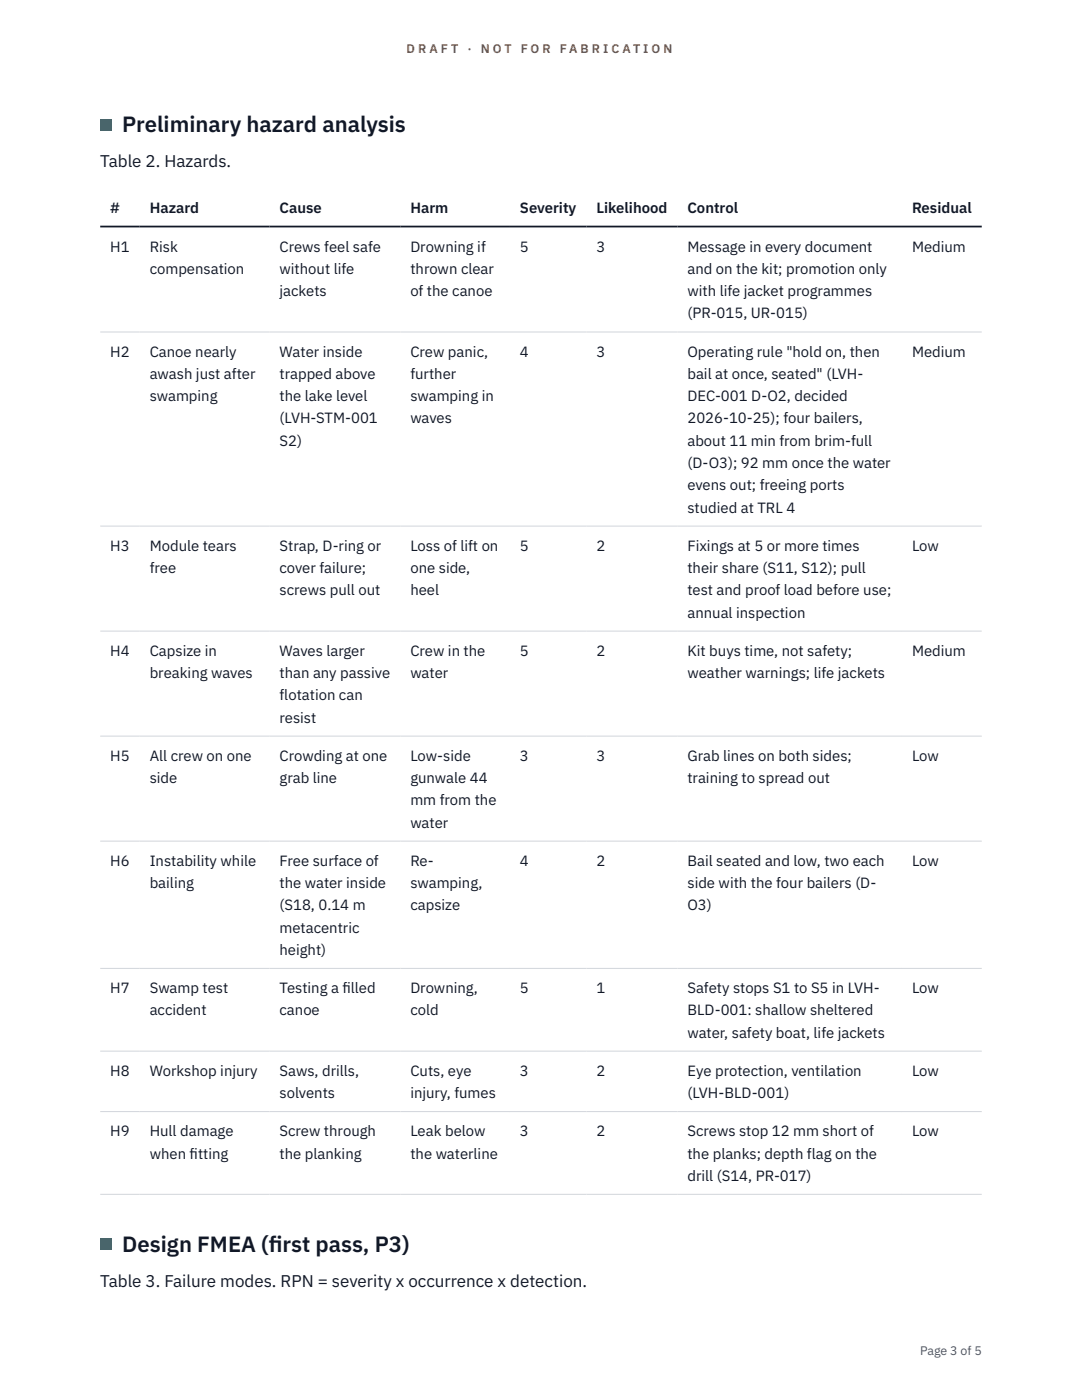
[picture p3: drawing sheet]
<svg xmlns="http://www.w3.org/2000/svg" width="216mm" height="279mm" viewBox="0 0 216 279" stroke-linecap="round" stroke-linejoin="round" font-family="sans-serif">
<defs><g id="words">
<g font-size="4.4" fill="#111827">
<text x="24.4" y="26.4">Preliminary hazard analysis</text>
<text x="24.4" y="249.9">Design FMEA (f</text>
<text x="53.6" y="249.9">irst pass, P3)</text>
</g>
<g font-size="3.4" fill="#111827">
<text x="20" y="33.3">Table 2. Hazards.</text>
<text x="20" y="256.8">Table 3. Failure modes. RPN = severity x occurrence x detection.</text>
</g>
<g font-size="3" fill="#111827">
<text x="22" y="42.4">#</text>
<text x="29.9" y="42.4">Hazard</text>
<text x="55.8" y="42.4">Cause</text>
<text x="81.9" y="42.4">Harm</text>
<text x="103.8" y="42.4">Severity</text>
<text x="119" y="42.4">Likelihood</text>
<text x="137.2" y="42.4">Control</text>
<text x="182" y="42.4">Residual</text>
<text x="22" y="50.2">H1</text>
<text x="29.9" y="50.2">Risk</text>
<text x="55.8" y="50.2">Crews feel safe</text>
<text x="81.9" y="50.2">Drowning if</text>
<text x="103.8" y="50.2">5</text>
<text x="119" y="50.2">3</text>
<text x="137.2" y="50.2">Message in every document</text>
<text x="182" y="50.2">Medium</text>
<text x="29.9" y="54.7">compensation</text>
<text x="55.8" y="54.7">without life</text>
<text x="55.8" y="59.1">jackets</text>
<text x="81.9" y="54.7">thrown clear</text>
<text x="81.9" y="59.1">of the canoe</text>
<text x="137.2" y="54.7">and on the kit; promotion only</text>
<text x="137.2" y="59.1">with life jacket programmes</text>
<text x="137.2" y="63.6">(PR-015, UR-015)</text>
<text x="22" y="71.2">H2</text>
<text x="29.9" y="71.2">Canoe nearly</text>
<text x="55.8" y="71.2">Water inside</text>
<text x="81.9" y="71.2">Crew panic,</text>
<text x="103.8" y="71.2">4</text>
<text x="119" y="71.2">3</text>
<text x="137.2" y="71.2">Operating rule &quot;hold on, then</text>
<text x="182" y="71.2">Medium</text>
<text x="29.9" y="75.6">awash just after</text>
<text x="55.8" y="75.6">trapped above</text>
<text x="81.9" y="75.6">further</text>
<text x="137.2" y="75.6">bail at once, seated&quot; (LVH-</text>
<text x="29.9" y="80.1">swamping</text>
<text x="55.8" y="80.1">the lake level</text>
<text x="81.9" y="80.1">swamping in</text>
<text x="137.2" y="80.1">DEC-001 D-O2, decided</text>
<text x="55.8" y="84.5">(LVH-STM-001</text>
<text x="55.8" y="89">S2)</text>
<text x="81.9" y="84.5">waves</text>
<text x="137.2" y="84.5">2026-10-25); four bailers,</text>
<text x="137.2" y="89">about 11 min from brim-full</text>
<text x="137.2" y="93.4">(D-O3); 92 mm once the water</text>
<text x="137.2" y="97.8">evens out; freeing ports</text>
<text x="137.2" y="102.3">studied at TRL 4</text>
<text x="22" y="109.9">H3</text>
<text x="29.9" y="109.9">Module tears</text>
<text x="55.8" y="109.9">Strap, D-ring or</text>
<text x="81.9" y="109.9">Loss of lift on</text>
<text x="103.8" y="109.9">5</text>
<text x="119" y="109.9">2</text>
<text x="137.2" y="109.9">Fixings at 5 or more times</text>
<text x="182" y="109.9">Low</text>
<text x="29.9" y="114.4">free</text>
<text x="55.8" y="114.4">cover failure;</text>
<text x="55.8" y="118.8">screws pull out</text>
<text x="81.9" y="114.4">one side,</text>
<text x="81.9" y="118.8">heel</text>
<text x="137.2" y="114.4">their share (S11, S12); pull</text>
<text x="137.2" y="118.8">test and proof load before use;</text>
<text x="137.2" y="123.3">annual inspection</text>
<text x="22" y="130.9">H4</text>
<text x="29.9" y="130.9">Capsize in</text>
<text x="55.8" y="130.9">Waves larger</text>
<text x="81.9" y="130.9">Crew in the</text>
<text x="103.8" y="130.9">5</text>
<text x="119" y="130.9">2</text>
<text x="137.2" y="130.9">Kit buys time, not safety;</text>
<text x="182" y="130.9">Medium</text>
<text x="29.9" y="135.3">breaking waves</text>
<text x="55.8" y="135.3">than any passive</text>
<text x="81.9" y="135.3">water</text>
<text x="137.2" y="135.3">weather warnings; life jackets</text>
<text x="55.8" y="139.8">flotation can</text>
<text x="55.8" y="144.2">resist</text>
<text x="22" y="151.8">H5</text>
<text x="29.9" y="151.8">All crew on one</text>
<text x="55.8" y="151.8">Crowding at one</text>
<text x="81.9" y="151.8">Low-side</text>
<text x="103.8" y="151.8">3</text>
<text x="119" y="151.8">3</text>
<text x="137.2" y="151.8">Grab lines on both sides;</text>
<text x="182" y="151.8">Low</text>
<text x="29.9" y="156.3">side</text>
<text x="55.8" y="156.3">grab line</text>
<text x="81.9" y="156.3">gunwale 44</text>
<text x="81.9" y="160.7">mm from the</text>
<text x="137.2" y="156.3">training to spread out</text>
<text x="81.9" y="165.2">water</text>
<text x="22" y="172.8">H6</text>
<text x="29.9" y="172.8">Instability while</text>
<text x="55.8" y="172.8">Free surface of</text>
<text x="81.9" y="172.8">Re-</text>
<text x="103.8" y="172.8">4</text>
<text x="119" y="172.8">2</text>
<text x="137.2" y="172.8">Bail seated and low, two each</text>
<text x="182" y="172.8">Low</text>
<text x="29.9" y="177.2">bailing</text>
<text x="55.8" y="177.2">the water inside</text>
<text x="81.9" y="177.2">swamping,</text>
<text x="137.2" y="177.2">side with the four bailers (D-</text>
<text x="55.8" y="181.7">(S18, 0.14 m</text>
<text x="81.9" y="181.7">capsize</text>
<text x="137.2" y="181.7">O3)</text>
<text x="55.8" y="186.1">metacentric</text>
<text x="55.8" y="190.6">height)</text>
<text x="22" y="198.2">H7</text>
<text x="29.9" y="198.2">Swamp test</text>
<text x="29.9" y="202.6">accident</text>
<text x="55.8" y="198.2">Testing a f</text>
<text x="55.8" y="202.6">canoe</text>
<text x="68.3" y="198.2">illed</text>
<text x="81.9" y="198.2">Drowning,</text>
<text x="81.9" y="202.6">cold</text>
<text x="103.8" y="198.2">5</text>
<text x="119" y="198.2">1</text>
<text x="137.2" y="198.2">Safety stops S1 to S5 in LVH-</text>
<text x="137.2" y="202.6">BLD-001: shallow sheltered</text>
<text x="182" y="198.2">Low</text>
<text x="137.2" y="207.1">water, safety boat, life jackets</text>
<text x="22" y="214.7">H8</text>
<text x="29.9" y="214.7">Workshop injury</text>
<text x="55.8" y="214.7">Saws, drills,</text>
<text x="81.9" y="214.7">Cuts, eye</text>
<text x="103.8" y="214.7">3</text>
<text x="119" y="214.7">2</text>
<text x="137.2" y="214.7">Eye protection, ventilation</text>
<text x="182" y="214.7">Low</text>
<text x="55.8" y="219.1">solvents</text>
<text x="81.9" y="219.1">injury, fumes</text>
<text x="137.2" y="219.1">(LVH-BLD-001)</text>
<text x="22" y="226.8">H9</text>
<text x="29.9" y="226.8">Hull damage</text>
<text x="55.8" y="226.8">Screw through</text>
<text x="81.9" y="226.8">Leak below</text>
<text x="103.8" y="226.8">3</text>
<text x="119" y="226.8">2</text>
<text x="137.2" y="226.8">Screws stop 12 mm short of</text>
<text x="182" y="226.8">Low</text>
<text x="29.9" y="231.2">when f</text>
<text x="37.8" y="231.2">itting</text>
<text x="55.8" y="231.2">the planking</text>
<text x="81.9" y="231.2">the waterline</text>
<text x="137.2" y="231.2">the planks; depth flag on the</text>
<text x="137.2" y="235.7">drill (S14, PR-017)</text>
</g>
<g font-size="2.5" fill="#b45309">
<text x="81.1" y="10.5">D R A F T</text>
<text x="93.3" y="10.5">·</text>
<text x="95.9" y="10.5">N O T</text>
<text x="103.9" y="10.5">F O R</text>
<text x="111.7" y="10.5">F A B R I C A T I O N</text>
</g>
<text font-size="2.5" fill="#4b5563" x="183.6" y="270.3">Page 3 of 5</text>
</g></defs>
<path d="M20 66.3h175.9M20 105h175.9M20 126h175.9M20 146.9h175.9M20 167.9h175.9M20 193.3h175.9M20 209.8h175.9M20 221.8h175.9M20 238.4h175.9" fill="none" stroke="#d1d5db" stroke-width=".2"/>
<path d="M20 45.2h175.9" fill="none" stroke="#111827" stroke-width=".35"/>
<g fill="#0f766e">
<path d="M20 23.8h2.2v2.2h-2.2z"/>
<path d="M20 247.3h2.2v2.2h-2.2z"/>
</g>
<use href="#words"/>
</svg>
